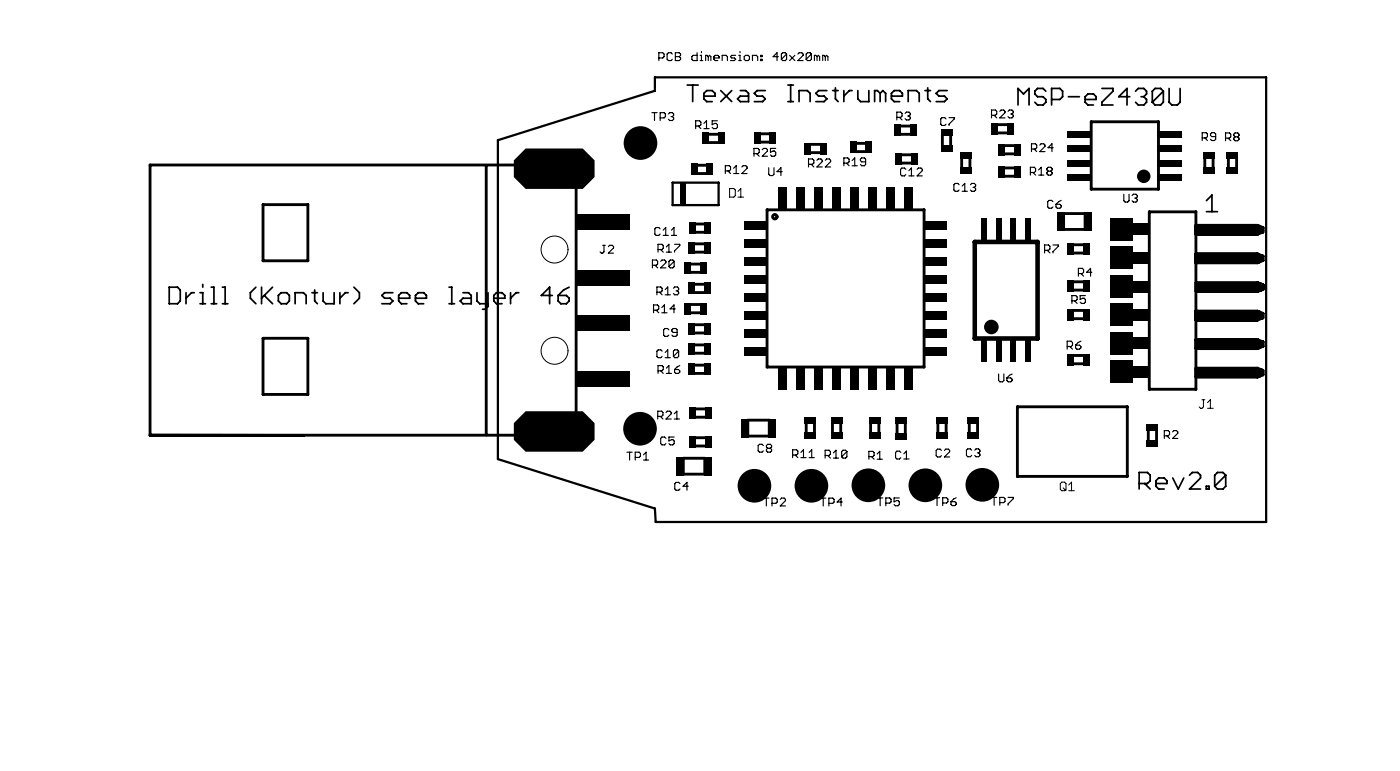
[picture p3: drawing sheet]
<svg xmlns="http://www.w3.org/2000/svg" width="62mm" height="34mm" viewBox="0 0 62 34" stroke-linecap="round" stroke-linejoin="round" font-family="sans-serif">
<g fill="none" stroke="#000" stroke-width=".05">
<path d="M26.9 10.9h.1M26.9 10.9v.3h-.1M27.1 11h.3l-.3 .3h.3M29.1 5h.2M29.1 11.8h.2v-.2h-.2v.3M29.1 13.8h.3l-.1-.2h-.2v.3M29.2 5v.4M29.2 11.8l.1 .1M29.3 13.8l.1 .1M29.3 13h.2v-.2h-.2v.3M29.3 18.5h.3l-.1-.2h-.2v.4M29.3 11.1h.2l.1-.2h-.3v.3"/>
<path d="M29.3 16.5h.2l.1-.2h-.3v.3M29.4 2.6l.2-.1-.1-.2h-.1v.4M29.4 13l.1 .1M29.4 10.2h-.2l.1 .3 .1-.1M29.4 5.3l.3-.1-.1-.2h-.2v.4M29.4 18.5l.2 .2M29.5 16.5l.1 .1M29.5 11.1l.1 .1M29.5 11.6h.2l-.2 .3h.2M29.5 13.7l.1-.1v.3M29.5 13.9h.2M29.5 15.6h-.2v.3h.2"/>
<path d="M29.6 10.5h.2M29.6 10.2l.1-.1v.4M29.7 15.9h.2M29.7 15.7l.1-.1v.3M29.7 12.9l.1-.1v.3M29.7 13.1h.2M29.7 19.5h-.2v.3h.2M29.7 18.4h.2l-.2 .3h.2M29.7 16.4l.1-.1v.3M29.7 11l.1-.1v.3M29.7 16.6h.2M29.7 11.2h.2"/>
<path d="M29.8 5.1l.2-.1v.2M29.8 14.7h-.2v.2h.2M29.9 5.2h.1M29.9 10.2l.1-.1v.4M29.9 10.5h.3M30 2.4h-.3v.2h.3M30 5.2v.2l-.2-.1M30 12.8h.2v.2M30.1 11.6h-.2l-.1 .3M30.1 19.5h-.3v.1h.3l-.1 .2h-.2M30.1 11.6v.3h-.3M30.1 11.6l-.3 .3"/>
<path d="M30.1 18.7h.2M30.1 18.4l.1-.1v.4M30.1 16.5h.1l.1 .1h-.2zM30.1 10.9h.2l-.2 .3M30.1 13.8h-.2l.1-.2v.3M30.1 2.3l.2 .1v.3h-.2zM30.1 2.5h.2M30.1 13h.1M30.2 14.8h-.2v-.2l.2 .1v.2h-.2M30.2 13v.1h-.2M30.3 15.6l-.1 .3h-.2M30.3 15.6h-.3v.3"/>
<path d="M30.3 15.6l-.3 .3M30.3 16.3l-.2 .2M31 5.6h.2v-.2h-.2v.3M31.1 2.3v.4h-.2l-.1-.2h.3M31.1 5.6l.1 .1M31.2 2.7h.1M31.2 2.5l.1 .2M31.3 2.3h.1M31.4 5.5l.1-.1v.3M31.4 5.7h.2M31.6 2.5h-.1v.2M31.6 2.5v.2"/>
<path d="M31.6 2.5h.1v.2M31.8 2.6h.3l-.1-.1h-.2v.1l.2 .1M32 5.4h-.3v.2h.3l-.1 .1h-.2M32.2 2.7v-.2h.2v.2M32.3 7.6h.3l-.1-.2h-.2v.3M32.5 7.6l.1 .1M32.7 7.5l.1-.1v.3M32.7 7.7h.2M32.8 2.5h-.2l.2 .1-.2 .1M32.9 2.7h.1M32.9 2.5l.1 .2M33 2.3h.1"/>
<path d="M33.1 7.4h.2l-.2 .3h.2M33.2 2.5h.2v.1l-.2 .1zM33.5 2.7v-.2h.3v.2M33.6 6.8h.2v-.1l-.2-.1v.4M33.7 6.8l.1 .2M33.9 2.6l.1 .1zM33.9 2.5h.1zM34 6.7h.2l-.2 .3h.2M34 19.8h-.2v.3h.2M34.2 20v.1h.2l-.1-.1M34.2 20v-.2h.2l-.1 .2M34.2 20h.1"/>
<path d="M34.3 7.5v.3h.2v-.3M34.6 6.6h-.3v.2h.3l-.1 .2-.2-.1M34.7 2.5h-.2l.1-.2v.4M34.9 7.6h-.3l.2-.1v.3M35.1 2.4h-.3v.2M35.1 2.4v.2h-.3M35.1 2.4l-.3 .2M35.2 2.5l.2 .2M35.4 2.5l-.2 .2M35.6 2.4h.2l-.2 .3h.2M36 7.3h.2l.1-.2h-.3v.3M36.2 7.3l.1 .1"/>
<path d="M36.2 2.4h-.3v.2M36.2 2.4v.2h-.3M36.2 2.4l-.3 .2M36.4 7.1h.3l-.3 .3h.3M36.4 2.5h-.1v.2M36.4 2.5v.2M36.4 2.5h.1v.2M36.8 2.5h-.1v.2M36.8 2.5v.2M36.8 2.5h.1v.2M36.8 7.1h.2l-.2 .3h.2M37.6 7.3l.3-.1-.1-.2h-.2v.4"/>
<path d="M37.7 7.3l.2 .1M38 7.4h.2M38 7.1l.1-.1v.4M38.6 7.2l-.2-.1v-.1l.2 .1v.2h-.2M40 5.2h.2v-.2h-.2v.3M40.1 5.2l.1 .1M40.3 5.1l.2-.1v.2M40.4 7.5h-.3l.1 .3h.2M40.5 5.2h.1M40.5 7.8h.3M40.5 7.6l.1-.1v.3M40.5 5.2v.1h-.2"/>
<path d="M40.9 7.5h.2l-.2 .3h.2M42.2 5.3h-.3l.1 .3 .2-.1M42.3 5.2h.2l-.2 .4M42.8 8.2h-.3l.1 .3h.2M42.9 8.5h.2M42.9 8.3l.1-.1v.3M43.3 8.2h.1v.1M43.4 8.3h.1M43.4 8.3v.2h-.1M44.2 5.1h.2v-.2h-.2v.3M44.3 5.1l.1 .1M44.5 16.7l.1 .3 .2-.1v-.2"/>
<path d="M44.6 5h.2l-.2 .2h.2M44.9 16.8h.2v.1l-.2 .1zM44.9 5l.2-.1v.2M45.1 5.1h.1M45.1 5.1v.1h-.2M45.1 16.7l-.2 .1M45.9 7.7l.3-.1-.1-.2h-.2v.4M46 6.6h.2v-.1l-.2-.1v.4M46.1 7.7l.1 .1M46.1 6.6l.1 .2M46.3 7.6l.1-.2v.4M46.3 7.8h.2"/>
<path d="M46.4 6.5h.2l-.2 .3h.2M46.6 11.1h.1l.1-.1-.2-.1v.4M46.7 11.1l.1 .2M46.7 7.6v-.2l.2 .1-.1 .1M46.7 7.6v.2l.2-.1-.1-.1M46.7 7.6h.1M46.9 9h-.2l.1 .3 .1-.1M46.9 10.9h.3l-.3 .4M47 6.6h-.3l.2-.2v.4M47.1 9.1h.2v.1l-.2 .1zM47.3 8.9l-.2 .2M47.6 15.4h.2v-.2h-.2v.3"/>
<path d="M47.7 15.4l.1 .1M47.8 13.4l.2-.1v-.1h-.2v.3M47.9 13.4l.1 .1M47.9 15.4h.2l.1 .1h-.2zM48.1 12.2h.2v-.2l-.2-.1v.4M48.2 15.2l-.3 .2M48.2 12.2l.1 .1M48.4 13.2h-.2v.1h.2l-.1 .2h-.1M48.7 12.1h-.3l.2-.2v.4M50.1 8.6l.1 .4 .1-.1v-.3M50.5 8.7l.1-.1v.2M50.6 8.8h.1"/>
<path d="M50.6 8.8v.2l-.1-.1M51.9 19.4l.2-.1v-.1h-.2v.3M52 19.4l.1 .1M52.3 19.2h.2l-.2 .3h.2M53.6 6.1h.2v-.1l-.2-.1v.4M53.7 6.1l.1 .2M54.2 6.1l-.2-.1v-.1l.2 .1v.2h-.2M54.6 6.2h.2l.1-.2-.3-.1v.4M54.8 6.2l.1 .1M55.1 6.1v-.2l.1 .1v.1M55.1 6.1v.2l.1-.1v-.1M55.1 6.1h.1"/>
<path d="M28 20.1h.2M28.1 20.1v.4M28.3 20.4h.2l.1-.2-.3-.1v.4M28.7 20.3l.1-.2v.4M28.7 20.5h.2M30.3 21.5h-.2v.3h.2M30.7 21.7h-.2l.1-.2v.3M34 22.2h.3M34.2 22.2v.3M34.4 22.4h.2v-.2h-.2v.3M34.8 22.2h.2l-.2 .3h.2M35.3 20.3h.2l.1-.2-.3-.1v.4"/>
<path d="M35.5 20.3l.1 .1M35.7 20.1l.1-.1v.4M35.7 20.4h.2M36.1 20.1l.1-.1v.4M36.1 20.4h.2M36.6 22.2h.2M36.7 22.2v.3M36.8 20.3l.2-.1v-.2h-.2v.4M36.9 20.3l.1 .1M37 22.4h.2l-.1-.2h-.1v.3M37.2 20.2l.1-.2v.4M37.2 20.4h.2"/>
<path d="M37.6 22.4h-.3l.2-.2v.3M37.8 20.1h-.3v.2M37.8 20.1v.2h-.3M37.8 20.1l-.3 .2M38.7 20.3h.3l-.1-.2h-.2v.3M38.9 20.3l.1 .1M39.1 20.2l.1-.1v.3M39.1 20.4h.2M39.1 22.2h.3M39.2 22.2v.3M39.5 22.4l.2-.1v-.1h-.2v.3M40.1 22.2h-.2v.1h.1l.1 .2h-.2"/>
<path d="M40.2 20.1h-.3l.1 .3h.2M40.3 20.4h.2M40.3 20.2l.1-.1v.3M41.7 22.2h.2M41.8 22.2v.3M42 20.1h-.3v.2h.3M42 22.4l.3-.1-.1-.1h-.2v.3M42.1 20.1h.2l-.2 .2h.2M42.4 22.3h.2v.2h-.1zM42.6 22.2l-.2 .1M43.3 20h-.2v.3h.2M43.5 20h.1v.2"/>
<path d="M43.6 20.2h.1M43.6 20.2v.1h-.1M44.2 22.1h.2M44.3 22.1v.4M44.6 22.4l.2-.1-.1-.2h-.1v.4M44.9 22.1h.3l-.3 .4"/>
</g>
<path d="M22.2 6.2l7-2.2v-.6l27.2 .1v19.7h-27.2v-.6l-7-2.2zM30 8.1h2v1h-2z" fill="none" stroke="#000" stroke-width=".1"/>
<g fill="none" stroke="#000" stroke-width=".08">
<path d="M7.5 12.8h.4l.1 .1v.5l-.1 .1h-.4zM8.3 13v.5M8.7 13h-.2l-.2 .3M8.9 13.5h.3M8.9 13h.1v.5M9 12.7v.1M9.4 13.5h.3M9.4 12.8h.1v.7M9.9 13.5h.3M9.9 12.8h.1v.7M11.4 12.8l-.2 .2v.3l.2 .2M11.7 12.8v.7"/>
<path d="M11.8 13.2l.4 .3M12.2 12.8l-.5 .5M12.5 13h.3l.1 .2v.2l-.1 .1h-.3l-.1-.1v-.2zM13.2 13.5v-.5h.3l.1 .2v.3M13.9 13h.3M14 12.9v.5l.2 .1M14.4 13v.4l.1 .1h.4v-.5M15.2 13v.5M15.5 13h-.1l-.2 .3M15.8 12.8l.2 .2v.3l-.2 .2M17.5 13h-.4l-.1 .2 .1 .1h.3l.1 .1-.1 .1h-.4M17.8 13.3h.5l-.2-.3h-.2l-.1 .2v.2l.1 .1h.2"/>
<path d="M18.5 13.3h.5l-.1-.3h-.3l-.1 .2v.2l.1 .1h.3M20 13.5h.3M20 12.8h.1v.7M20.6 13h.3l.1 .2v.3h-.4l-.1-.1 .1-.1h.4M21.3 13v.4l.1 .1h.4M21.8 13v.6l-.3 .2M22 13.3h.5l-.1-.3h-.3l-.1 .2v.2l.1 .1h.3M22.8 13v.5M23.1 13h-.1l-.2 .3M24.6 13.2h-.5l.4-.4v.7M24.9 13.2h.4l.1 .2-.1 .1h-.3l-.1-.1zM25.4 12.8l-.5 .4"/>
<path d="M30.6 3.8h.5M30.9 3.8v.7M31.4 4.3h.5l-.1-.3h-.3l-.1 .2v.2l.1 .1h.3M32.1 4l.5 .5M32.6 4l-.5 .5M33 4h.2l.2 .2v.3h-.4l-.1-.1 .1-.1h.4M34.1 4h-.3l-.2 .2 .5 .2-.1 .1h-.4M35.1 3.8h.3M35.1 4.5h.3M35.2 3.8v.7M35.6 4.5v-.5h.4l.1 .2v.3M36.9 4h-.4l-.1 .2 .1 .1h.2l.2 .1-.2 .1h-.3"/>
<path d="M37.1 4h.3M37.2 3.9v.5l.2 .1M37.6 4v.5M38 4h-.1l-.3 .3M38.2 4v.4l.2 .1h.3v-.5M39.2 4.2l-.2-.2v.5M39.2 4.2v.3M39.2 4.2l.2-.2 .1 .2v.3M39.7 4.3h.5l-.1-.3h-.2l-.2 .2v.2l.2 .1h.2M40.5 4.5v-.5h.4l.1 .2v.3M41.2 4h.3M41.4 3.9v.5l.1 .1"/>
<path d="M42.2 4h-.3l-.2 .2 .5 .2-.1 .1h-.4M45.4 4.7v-.8l.2 .3 .3-.3v.8M46.6 4.1l-.1-.2h-.2l-.2 .2 .2 .2h.2l.1 .1-.1 .3h-.2l-.2-.1M46.9 4.4h.3l.2-.1v-.2l-.2-.2h-.3v.8M47.6 4.3h.5M48.4 4.4h.5l-.2-.2h-.2l-.1 .1v.3l.1 .1h.2M49.1 3.9h.5v.2l-.5 .5v.1h.5M50.4 4.3h-.5l.3-.4v.8M50.6 4.1l.1-.2h.3l.1 .2-.1 .2M50.9 4.3h.1M51 4.3l.1 .1-.1 .3h-.3l-.1-.1M51.9 4.1l-.2-.2h-.2l-.1 .2v.5"/>
<path d="M51.9 4.1v.5l-.2 .1h-.2l-.1-.1M51.9 4.1l-.5 .5M52.1 3.9v.7l.1 .1h.3l.1-.1v-.7M53.8 8.9l.2-.2v.7M53.8 9.4h.5M50.8 21.5h.4l.1-.1v-.2l-.1-.2h-.4v.8M51 21.5l.3 .3M51.5 21.5h.5l-.1-.2h-.2l-.2 .1v.3l.2 .1h.2M52.3 21.3l.2 .5 .3-.5M53 21.2l.2-.2h.2l.1 .2v.1l-.5 .5h.5M53.8 21.7h.1v.1h-.1zM54.6 21.2v.5l-.1 .1h-.2l-.1-.1"/>
<path d="M54.6 21.2l-.1-.2h-.2l-.1 .2v.5M54.6 21.2l-.4 .5"/>
</g>
<g fill="none" stroke="#000" stroke-width=".13">
<path d="M6.7 7.3h19v12.1h-19zM11.7 9.1h2v2.5h-2zM11.7 15.1h2v2.5h-2zM21.7 7.4v12M30.7 13.6h.6v.3h-.6zM30.7 11.8h.6v.3h-.6zM30.9 10.9h.6v.3h-.6zM30.9 12.7h.6v.3h-.6zM30.9 14.5h.6v.3h-.6zM30.9 15.4h.6v.3h-.6zM30.9 16.3h.6v.3h-.6zM30.9 10h.6v.3h-.6z"/>
<path d="M30.9 19.5h.6v.4h-.6zM30.9 18.2h.6v.4h-.6zM31 7.4h.6v.3h-.6zM31.5 6h.6v.3h-.6zM33.3 18.7h1v.7h-1zM33.8 6h.6v.3h-.6zM34.2 9.3h7v7h-7zM35.9 18.8h.4v.6h-.4zM36.1 6.4h.5v.4h-.5zM37.1 18.8h.4v.6h-.4zM38.1 6.4h.6v.4h-.6zM38.8 18.8h.4v.6h-.4z"/>
<path d="M40 18.8h.4v.6h-.4zM40.1 5.6h.6v.4h-.6zM40.1 6.9h.6v.4h-.6zM41.8 18.8h.4v.6h-.4zM42 6h.4v.6h-.4zM42.9 7h.3v.6h-.3zM43.2 18.8h.4v.6h-.4zM44.4 5.6h.6v.3h-.6zM44.7 6.5h.6v.4h-.6zM44.7 7.5h.6v.3h-.6zM45.4 18.1h4.9v3.1h-4.9zM47.4 9.5h1v.7h-1z"/>
<path d="M47.8 12.5h.6v.4h-.6zM47.8 13.8h.6v.4h-.6zM47.8 10.9h.6v.4h-.6zM47.8 15.8h.6v.4h-.6zM48.6 5.4h3v3h-3zM51.2 19.1h.4v.6h-.4zM51.2 9.4h2.1v7.9h-2.1zM53.3 10.3h3M53.3 13.9h2.8l.2 .1v.2l-.2 .1h-2.8M53.3 10h2.8l.2 .1v.2l-.2 .1h-2.8M53.3 15.1h2.8l.2 .1v.2M53.3 16.4h2.8l.2 .1v.2l-.2 .1h-2.8"/>
<path d="M53.3 14.2h3M53.3 14.1h3M53.3 14h3M53.3 13.9h2.9M53.3 11.3h2.8M53.3 11.7h2.8M53.3 11.6h3M53.3 11.5h3M53.3 11.4h3M53.3 10.2h3M53.3 10.1h2.9M53.3 15.4h3"/>
<path d="M53.3 15.3h3M53.3 15.2h3M53.3 15.1h2.8M53.3 16.7h2.9M53.3 16.7h3M53.3 16.6h3M53.3 16.5h3M53.3 12.7h2.9M53.3 12.9h2.9M53.3 12.6h2.8l.2 .1v.2l-.2 .1h-2.8zM53.3 12.8h3M53.3 12.7h3"/>
<path d="M53.7 7h.4v.6h-.4zM54.8 7h.3v.6h-.3zM56.1 11.3l.2 .1M56.1 15.5h-2.8M56.3 11.4v.2l-.2 .1h-2.8M56.3 15.4l-.2 .1M30.5 20.4h.9v.7h-.9z"/>
<circle cx="34.5" cy="9.7" r=".1"/>
</g>
<g fill="#000">
<path d="M23.4 6.6h2.6l.5 .5v.8l-.5 .5h-2.6l-.5-.5v-.8zM22.9 18.8l.5-.5h2.6l.5 .5v.8l-.5 .5h-2.6l-.5-.5zM25.7 12h2.4v.7h-2.4zM25.7 9.5h2.4v.7h-2.4zM25.7 14h2.4v.7h-2.4zM25.7 16.5h2.4v.7h-2.4zM30.3 8.2h.3v.9h-.3zM30.5 13.5h.3v.5h-.3zM30.5 11.7h.3v.5h-.3zM30.7 16.2h.3v.5h-.3zM30.7 15.3h.3v.5h-.3zM30.7 14.4h.3v.5h-.3z"/>
<path d="M30.7 10.8h.3v.5h-.3zM30.7 12.6h.3v.5h-.3zM30.7 9.9h.3v.5h-.3zM30.7 19.4h.3v.5h-.3zM30.7 18.1h.3v.5h-.3zM30.8 7.3h.3v.5h-.3zM31.2 13.5h.3v.5h-.3zM31.2 11.7h.3v.5h-.3zM31.3 5.9h.3v.5h-.3zM31.4 16.2h.3v.5h-.3zM31.4 15.3h.3v.5h-.3zM31.4 14.4h.3v.5h-.3z"/>
<path d="M31.4 10.8h.3v.5h-.3zM31.4 12.6h.3v.5h-.3zM31.4 9.9h.3v.5h-.3zM31.4 19.4h.3v.5h-.3zM31.4 18.1h.3v.5h-.3zM31.5 7.3h.3v.5h-.3zM32 5.9h.3v.5h-.3zM33 18.7h.4v.8h-.4zM33.2 9.8h1v.4h-1zM33.2 10.6h1v.4h-1zM33.2 11.4h1v.4h-1zM33.2 12.2h1v.4h-1z"/>
<path d="M33.2 13h1v.4h-1zM33.2 13.8h1v.4h-1zM33.2 14.6h1v.4h-1zM33.2 15.4h1v.4h-1zM33.6 5.9h.3v.5h-.3zM34.2 18.7h.4v.8h-.4zM34.3 5.9h.3v.5h-.3zM34.7 16.3h.4v1h-.4zM34.7 8.3h.4v1h-.4zM35.5 16.3h.4v1h-.4zM35.5 8.3h.4v1h-.4zM35.9 6.4h.3v.5h-.3z"/>
<path d="M35.9 18.6h.5v.3h-.5zM35.9 19.3h.5v.3h-.5zM36.3 16.3h.4v1h-.4zM36.3 8.3h.4v1h-.4zM36.6 6.4h.3v.5h-.3zM37 18.6h.5v.3h-.5zM37 19.3h.5v.3h-.5zM37.1 16.3h.4v1h-.4zM37.1 8.3h.4v1h-.4zM37.9 6.3h.3v.5h-.3zM37.9 16.3h.4v1h-.4zM37.9 8.3h.4v1h-.4z"/>
<path d="M38.6 6.3h.3v.5h-.3zM38.7 16.3h.4v1h-.4zM38.7 8.3h.4v1h-.4zM38.7 19.3h.5v.3h-.5zM38.7 18.6h.5v.3h-.5zM39.5 16.3h.4v1h-.4zM39.5 8.3h.4v1h-.4zM39.9 5.5h.3v.5h-.3zM39.9 6.8h.3v.5h-.3zM39.9 19.3h.5v.3h-.5zM39.9 18.6h.5v.3h-.5zM40.3 16.3h.4v1h-.4z"/>
<path d="M40.3 8.3h.4v1h-.4zM40.6 5.5h.3v.5h-.3zM40.6 6.8h.3v.5h-.3zM41.2 9.8h1v.4h-1zM41.2 10.6h1v.4h-1zM41.2 11.4h1v.4h-1zM41.2 12.2h1v.4h-1zM41.2 13h1v.4h-1zM41.2 13.8h1v.4h-1zM41.2 14.6h1v.4h-1zM41.2 15.4h1v.4h-1zM41.7 18.6h.5v.3h-.5z"/>
<path d="M41.7 19.3h.5v.3h-.5zM41.9 6.5h.5v.3h-.5zM41.9 5.8h.5v.3h-.5zM42.8 7.5h.5v.3h-.5zM42.8 6.8h.5v.3h-.5zM43.1 18.6h.5v.3h-.5zM43.1 19.3h.5v.3h-.5zM43.8 15.1h.2v1h-.2zM43.8 9.7h.2v1h-.2zM44.2 5.5h.3v.5h-.3zM44.4 15.1h.3v1h-.3zM44.4 9.7h.3v1h-.3z"/>
<path d="M44.5 6.4h.3v.5h-.3zM44.5 7.4h.3v.5h-.3zM44.9 5.5h.3v.5h-.3zM45.1 15.1h.2v1h-.2zM45.1 9.7h.2v1h-.2zM45.2 6.4h.3v.5h-.3zM45.2 7.4h.3v.5h-.3zM45.7 15.1h.3v1h-.3zM45.7 9.7h.3v1h-.3zM47.1 9.5h.4v.8h-.4zM47.6 12.5h.3v.5h-.3zM47.6 13.8h.3v.5h-.3z"/>
<path d="M47.6 15.8h.3v.5h-.3zM47.6 10.8h.3v.5h-.3zM47.6 7.8h1.1v.3h-1.1zM47.6 7.1h1.1v.3h-1.1zM47.6 6.5h1.1v.3h-1.1zM47.6 5.8h1.1v.3h-1.1zM48.3 12.5h.3v.5h-.3zM48.3 13.8h.3v.5h-.3zM48.3 15.8h.3v.5h-.3zM48.3 10.8h.3v.5h-.3zM48.3 9.5h.4v.8h-.4zM49.5 9.7h1v1h-1z"/>
<path d="M49.5 11h1v1h-1zM49.5 12.2h1v1.1h-1zM49.5 13.5h1v1h-1zM49.5 14.8h1v1h-1zM49.5 16.1h1v1h-1zM49.9 10h1.4v.5h-1.4zM49.9 11.2h1.4v.5h-1.4zM49.9 12.5h1.4v.5h-1.4zM49.9 13.8h1.4v.5h-1.4zM49.9 15h1.4v.5h-1.4zM49.9 16.3h1.4v.5h-1.4zM51.1 18.9h.5v.3h-.5z"/>
<path d="M51.1 19.6h.5v.3h-.5zM51.6 7.8h1.1v.3h-1.1zM51.6 7.1h1.1v.3h-1.1zM51.6 6.5h1.1v.3h-1.1zM51.6 5.8h1.1v.3h-1.1zM53.6 6.8h.5v.3h-.5zM53.6 7.5h.5v.3h-.5zM54.7 7.5h.5v.3h-.5zM54.7 6.8h.5v.3h-.5zM30.2 20.4h.3v.8h-.3zM31.4 20.4h.3v.8h-.3z"/>
<circle cx="28.5" cy="19.1" r=".75"/>
<circle cx="28.6" cy="6.4" r=".75"/>
<circle cx="44.2" cy="14.6" r=".32"/>
<circle cx="51" cy="7.9" r=".3"/>
<circle cx="33.6" cy="21.6" r=".75"/>
<circle cx="36.2" cy="21.6" r=".75"/>
<circle cx="38.7" cy="21.6" r=".75"/>
<circle cx="41.3" cy="21.6" r=".75"/>
<circle cx="43.8" cy="21.6" r=".75"/>
</g>
<path d="M43.5 10.8h2.8v4.3h-2.8z" fill="none" stroke="#000" stroke-width=".2"/>
<g fill="none" stroke="#000" stroke-width=".04">
<path d="M32.5 8.4l.3 .1-.1 .3h-.2zM32.9 8.8h.3M32.9 8.5l.1-.1v.4M53.6 17.8h.1M53.6 17.8v.3v.1l-.1-.1M53.8 18.2h.3M53.8 17.9l.2-.1v.4M47.3 21.5h.2v.4l-.2-.1zM47.4 21.7l.1 .2M47.6 21.9h.3M47.6 21.6l.2-.1v.4"/>
<circle cx="24.7" cy="11.1" r=".6"/>
<circle cx="24.7" cy="15.6" r=".6"/>
</g>
</svg>
